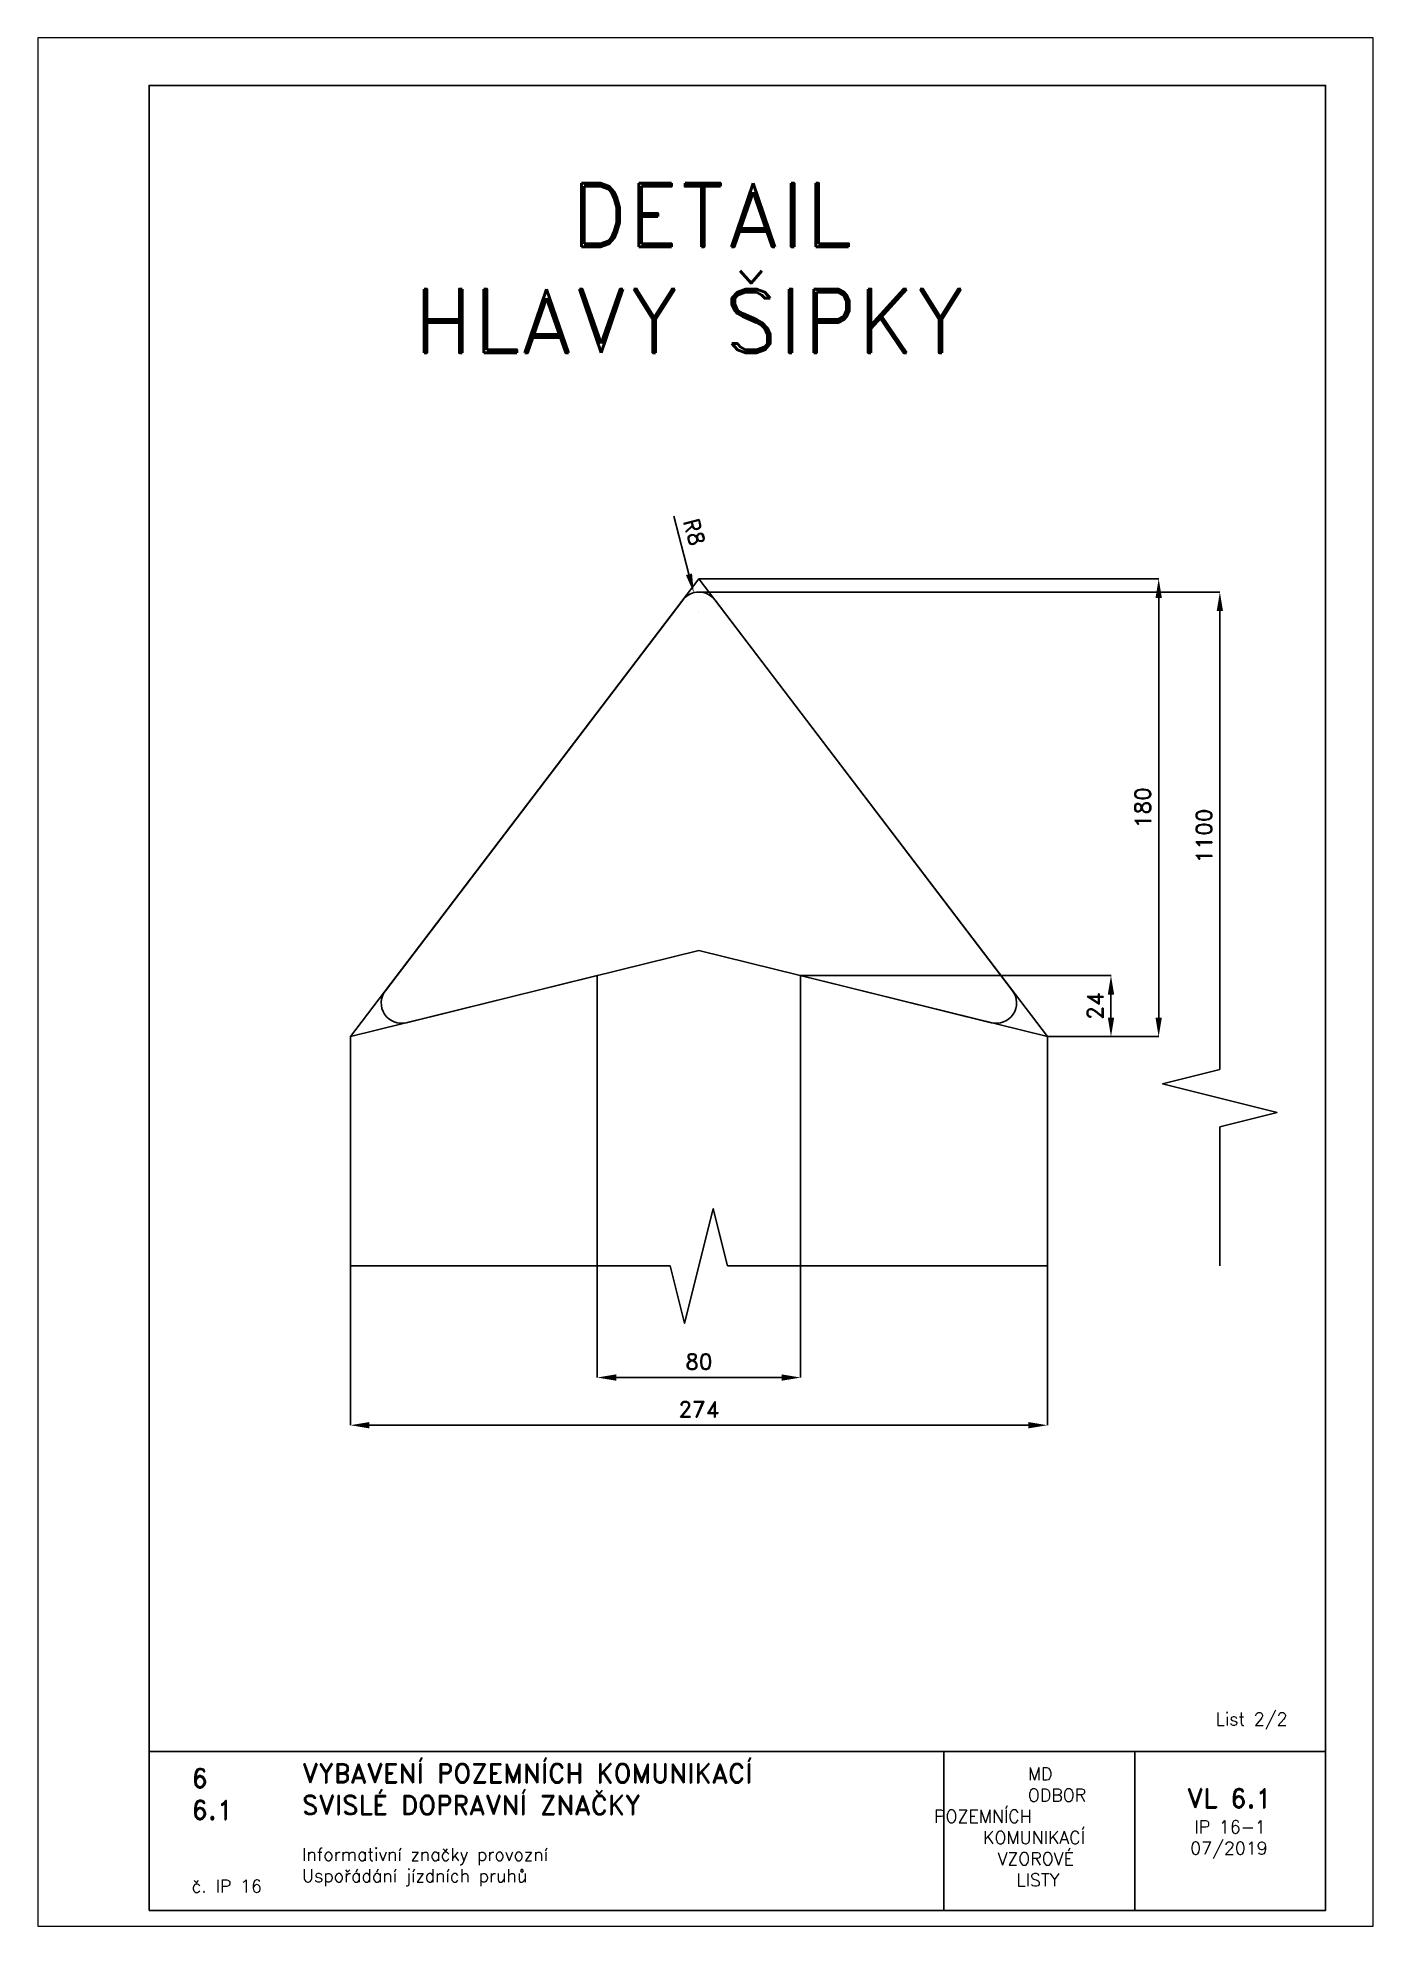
# Paper-space layout 'IP 16-2' of a CAD drawing. Header units: millimetres. Extents: x 0 to 210, y 0 to 297.
# The model-space entities are those that its viewports show. They can reach past a viewport. Long polylines and large blocks are cut down to what shows.
import ezdxf

# ---------------------------------------------------------------- set-up
doc = ezdxf.new("R2010")
doc.units = ezdxf.units.MM
doc.header["$LTSCALE"] = 5
doc.linetypes.add('ČÁRKOVANÁX2', pattern=[1.5, 1, -0.5])
for name, color, linetype in [('Kóty', 2, 'Continuous'), ('Rozpiska', 7, 'Continuous'), ('Značka', 7, 'Continuous')]:
    doc.layers.add(name, color=color, linetype=linetype)
doc.layers.add('Rámeček', color=6, linetype='Continuous', plot=False)
doc.styles.get("Standard").update_dxf_attribs({"font": 'romand.shx', "height": 25})
doc.dimstyles.get("Standard").update_dxf_attribs({"dimtxt": 25, "dimasz": 30, "dimexe": 0.18, "dimexo": 0.0625, "dimgap": 12.5, "dimtad": 1, "dimdec": 0, "dimzin": 0, "dimdsep": 46, "dimtxsty": 'Standard', "dimcen": 0.09, "dimadec": 0, "dimazin": 0, "dimtfac": 1, "dimtdec": 0, "dimtofl": 0, "dimtmove": 0, "dimatfit": 3, "dimfxl": 1, "dimtolj": 1, "dimtzin": 0, "dimarcsym": 0})

# ---------------------------------------------------------------- blocks, each defined once
blk = doc.blocks.new('*D6')
at = {"layer": 'Defpoints', "color": 0, "transparency": 16777216}
for p in [(1591.4, -378.7), (1911.4, -378.7), (1911.4, -554.2)]:
    blk.add_point(p, dxfattribs=at)
at = {"layer": 'Kóty', "color": 0, "lineweight": -2, "transparency": 16777216}
for p, q in [((1591.4, -378.8), (1591.4, -554.3)), ((1911.4, -378.8), (1911.4, -554.3)), ((1621.4, -554.2), (1881.4, -554.2))]:
    blk.add_line(p, q, dxfattribs=at)
at = {"layer": 'Kóty', "color": 0, "transparency": 16777216}
for points in [[(1621.4, -549.2), (1621.4, -559.2), (1591.4, -554.2)], [(1881.4, -549.2), (1881.4, -559.2), (1911.4, -554.2)]]:
    blk.add_solid(points, dxfattribs=at)
at = {"layer": 'Kóty', "color": 0, "transparency": 16777216, "insert": (1751.4, -529.2), "char_height": 25, "attachment_point": 5}
blk.add_mtext('\\A1;80', dxfattribs=at)
blk = doc.blocks.new('*D7')
at = {"layer": 'Defpoints', "color": 0, "transparency": 16777216}
for p in [(1911.4, 78), (2399.4, 78), (2299.4, -18.1)]:
    blk.add_point(p, dxfattribs=at)
at = {"layer": 'Kóty', "color": 0, "lineweight": -2, "transparency": 16777216}
for p, q in [((1911.4, 78), (2399.6, 78)), ((2399.4, 11.9), (2399.4, 48)), ((2299.4, -18.1), (2399.6, -18.1))]:
    blk.add_line(p, q, dxfattribs=at)
at = {"layer": 'Kóty', "color": 0, "transparency": 16777216}
for points in [[(2394.4, 48), (2404.4, 48), (2399.4, 78)], [(2394.4, 11.9), (2404.4, 11.9), (2399.4, -18.1)]]:
    blk.add_solid(points, dxfattribs=at)
at = {"layer": 'Kóty', "color": 0, "transparency": 16777216, "insert": (2374.4, 29.9), "char_height": 25, "attachment_point": 5, "rotation": 90}
blk.add_mtext('\\A1;24', dxfattribs=at)
blk = doc.blocks.new('*D8')
at = {"layer": 'Defpoints', "color": 0, "transparency": 16777216}
for p in [(1203.4, -18), (2299.4, -18.1), (2299.4, -629.2)]:
    blk.add_point(p, dxfattribs=at)
at = {"layer": 'Kóty', "color": 0, "lineweight": -2, "transparency": 16777216}
for p, q in [((1203.4, -18.1), (1203.4, -629.3)), ((2299.4, -18.2), (2299.4, -629.3)), ((1233.4, -629.2), (2269.4, -629.2))]:
    blk.add_line(p, q, dxfattribs=at)
at = {"layer": 'Kóty', "color": 0, "transparency": 16777216}
for points in [[(1233.4, -624.2), (1233.4, -634.2), (1203.4, -629.2)], [(2269.4, -624.2), (2269.4, -634.2), (2299.4, -629.2)]]:
    blk.add_solid(points, dxfattribs=at)
at = {"layer": 'Kóty', "color": 0, "transparency": 16777216, "insert": (1751.4, -604.2), "char_height": 25, "attachment_point": 5}
blk.add_mtext('\\A1;274', dxfattribs=at)
blk = doc.blocks.new('*D9')
at = {"layer": 'Defpoints', "color": 0, "transparency": 16777216}
for p in [(1751.4, 702), (2474.4, 702), (2299.4, -18)]:
    blk.add_point(p, dxfattribs=at)
at = {"layer": 'Kóty', "color": 0, "lineweight": -2, "transparency": 16777216}
for p, q in [((1751.4, 702), (2474.6, 702)), ((2474.4, 12), (2474.4, 672)), ((2299.4, -18), (2474.6, -18))]:
    blk.add_line(p, q, dxfattribs=at)
at = {"layer": 'Kóty', "color": 0, "transparency": 16777216}
for points in [[(2469.4, 672), (2479.4, 672), (2474.4, 702)], [(2469.4, 12), (2479.4, 12), (2474.4, -18)]]:
    blk.add_solid(points, dxfattribs=at)
at = {"layer": 'Kóty', "color": 0, "transparency": 16777216, "insert": (2449.4, 342), "char_height": 25, "attachment_point": 5, "rotation": 90}
blk.add_mtext('\\A1;180', dxfattribs=at)
blk = doc.blocks.new('*D10')
at = {"layer": 'Defpoints', "color": 0, "transparency": 16777216}
for p in [(1743.3, 680.1), (1751.4, 649.1)]:
    blk.add_point(p, dxfattribs=at)
at = {"layer": 'Kóty', "color": 0, "lineweight": -2, "transparency": 16777216}
for p, q in [((1711.9, 800.3), (1735.7, 709.1)), ((1751.3, 649.1), (1751.5, 649.1)), ((1751.4, 649), (1751.4, 649.2))]:
    blk.add_line(p, q, dxfattribs=at)
at = {"layer": 'Kóty', "color": 0, "transparency": 16777216}
blk.add_solid([(1740.6, 710.4), (1730.9, 707.9), (1743.3, 680.1)], dxfattribs=at)
at = {"layer": 'Kóty', "color": 0, "transparency": 16777216, "insert": (1744.2, 775.6), "char_height": 25, "attachment_point": 5, "rotation": 284.6361}
blk.add_mtext('\\A1;R8', dxfattribs=at)

msp = doc.modelspace()

# ---------------------------------------------------------------- linework, layer by layer
at = {"layer": 'Kóty'}
for p, q in [((1751.4, 681.1), (2570.8, 681.1)), ((2570.6, -69.8), (2570.6, 651.1)), ((2570.6, -159.8), (2570.6, -378.7)), ((2570.6, -348.7), (2570.6, -159.8))]:
    msp.add_line(p, q, dxfattribs=at)
msp.add_lwpolyline([(2570.6, -69.8), (2480.6, -92.3), (2660.6, -137.3), (2570.6, -159.8)], dxfattribs=at)
msp.add_solid([(2565.6, 651.1), (2575.6, 651.1), (2570.6, 681.1)], dxfattribs=at)
at = {"layer": 'Značka', "color": 6, "linetype": 'ČÁRKOVANÁX2', "ltscale": 2.5}
for p, q in [((1203.4, -18), (1751.4, 702)), ((2299.4, -18), (1751.4, 702)), ((1203.4, -18), (1751.4, 117.6)), ((2299.4, -18), (1751.4, 117.6))]:
    msp.add_line(p, q, dxfattribs=at)
at = {"layer": 'Značka', "color": 7}
for p, q in [((1203.4, -378.7), (1706.4, -378.7)), ((1796.4, -378.7), (2299.4, -378.7))]:
    msp.add_line(p, q, dxfattribs=at)
at = {"layer": 'Značka', "color": 5}
for points in [[(1725.9, 668.5), (1258.4, 54.2, 0.707858), (1291.5, 3.8), (1591.4, 78)], [(1911.4, 78), (2211.2, 3.8, 0.707858), (2244.4, 54.2), (1776.8, 668.5)]]:
    msp.add_lwpolyline(points, format="xyb", dxfattribs=at)
for points in [[(1591.4, 78), (1591.4, -378.7)], [(1911.4, 78), (1911.4, -378.7)]]:
    msp.add_lwpolyline(points, dxfattribs=at)
at = {"layer": 'Značka', "color": 7}
msp.add_lwpolyline([(1706.4, -378.7), (1728.9, -468.7), (1773.9, -288.7), (1796.4, -378.7)], dxfattribs=at)
at = {"layer": 'Značka', "color": 5}
msp.add_arc((1751.4, 649.1), 32, 37.2752, 142.7248, dxfattribs=at)

# ---------------------------------------------------------------- texts
at = {"layer": 'Kóty', "color": 2, "insert": (2545.6, 297.7), "char_height": 25, "attachment_point": 5, "rotation": 90}
msp.add_mtext('\\A1;1100', dxfattribs=at)
at = {"layer": 'Rozpiska', "color": 7, "insert": (1013.5, 1324.2), "char_height": 100, "attachment_point": 1}
msp.add_mtext_dynamic_manual_height_columns('\\pi536.09186;DETAIL\\P\\pi288.47281;HLAVY ŠIPKY{\\H2.11905x; }', width=1538.85, gutter_width=100, heights=[0], dxfattribs=at)

# ---------------------------------------------------------------- dimensions: what is measured, and where the dimension line sits
at = {"layer": 'Kóty'}
dim = msp.add_radius_dim(center=(1751.4, 649.1), mpoint=(1743.3, 680.1), text='R8', dimstyle='Standard', dxfattribs=at)
dim.commit()
dim.dimension.update_dxf_attribs({"geometry": '*D10', "text_midpoint": (1744.2, 775.6)})
for base, p1, p2, text, picture, middle in [((2474.4, 702), (2299.4, -18), (1751.4, 702), '180', '*D9', (2449.4, 342)), ((2399.4, 78), (2299.4, -18.1), (1911.4, 78), '24', '*D7', (2374.4, 29.9))]:
    dim = msp.add_linear_dim(base=base, p1=p1, p2=p2, angle=90, text=text, dimstyle='Standard', dxfattribs=at)
    dim.commit()
    dim.dimension.update_dxf_attribs({"geometry": picture, "text_midpoint": middle})
for base, p1, p2, text, picture, middle in [((2299.4, -629.2), (1203.4, -18), (2299.4, -18.1), '274', '*D8', (1751.4, -604.2)), ((1911.4, -554.2), (1591.4, -378.7), (1911.4, -378.7), '80', '*D6', (1751.4, -529.2))]:
    dim = msp.add_linear_dim(base=base, p1=p1, p2=p2, text=text, dimstyle='Standard', dxfattribs=at)
    dim.commit()
    dim.dimension.update_dxf_attribs({"geometry": picture, "text_midpoint": middle})

psp = doc.layouts.new('IP 16-2')

# ---------------------------------------------------------------- linework, layer by layer
at = {"layer": 'Rozpiska', "color": 7}
for p, q in [((17.5, 27.5), (202.5, 27.5)), ((142.5, 27.5), (142.5, 2.5)), ((172.5, 27.5), (172.5, 2.5))]:
    psp.add_line(p, q, dxfattribs=at)
psp.add_lwpolyline([(17.5, 2.5), (202.5, 2.5), (202.5, 289.5), (17.5, 289.5)], close=True, dxfattribs=at)

# ---------------------------------------------------------------- texts
at = {"layer": 'Rozpiska', "color": 7, "attachment_point": 1}
for s, width, heights, insert, char_height in [('List 2/2', 13.9221, [0], (185.21, 33.59), 2), ('6', 149.0422, [0], (24.17, 24.77), 3), ('{\\C6;VYBAVENÍ POZEMNÍCH KOMUNIKACÍ\\P}SVISLÉ DOPRAVNÍ ZNAČKY{\\H1.34524x; }', 149.0422, [0], (41.56, 25.56), 3), ('\\pi14.7414;{\\C6;MD\\P\\pi2.36044;}ODBOR POZEMNÍCH{\\H1.57143x; }\\P\\pi7.69378;KOMUNIKACÍ{\\H1.5x; }\\P\\pi9.97949;{\\C6;VZOROVÉ\\H1.47619x; \\H0.67742x;\\P\\pi12.93187;LISTY\\H1.26984x; }', 33.1018, [0], (140.95, 24.95), 2), ('\\pi1.03113;{\\H1.5x;\\C6;VL 6.1\\P\\pi2.22157;\\H0.66667x;IP 16-1\\H1.66666x; \\H0.6x;\\P\\pi1.5549;07/2019\\H1.80159x; }', 16.0623, [0], (179.66, 21.61), 2), ('6.1', 149.0422, [0], (24.17, 19.78), 3), ('{\\C6;Informativní značky provozní\\P}Uspořádání jízdních pruhů{\\H1.83333x; }', 149.0422, [0], (41.56, 12.29), 2), ('{\\C6;č. IP 16}', 18.3305, [2.67], (24.18, 7.3), 2)]:
    psp.add_mtext_dynamic_manual_height_columns(s, width=width, gutter_width=100, heights=heights, dxfattribs=dict(at, insert=insert, char_height=char_height))

# ---------------------------------------------------------------- viewports
at = {"layer": 'Rámeček'}
psp.add_viewport(center=(105, 148.5), size=(210, 297), view_center_point=(1761.77, 67.87), view_height=2970, dxfattribs=at)

doc.saveas('drawing.dxf')
